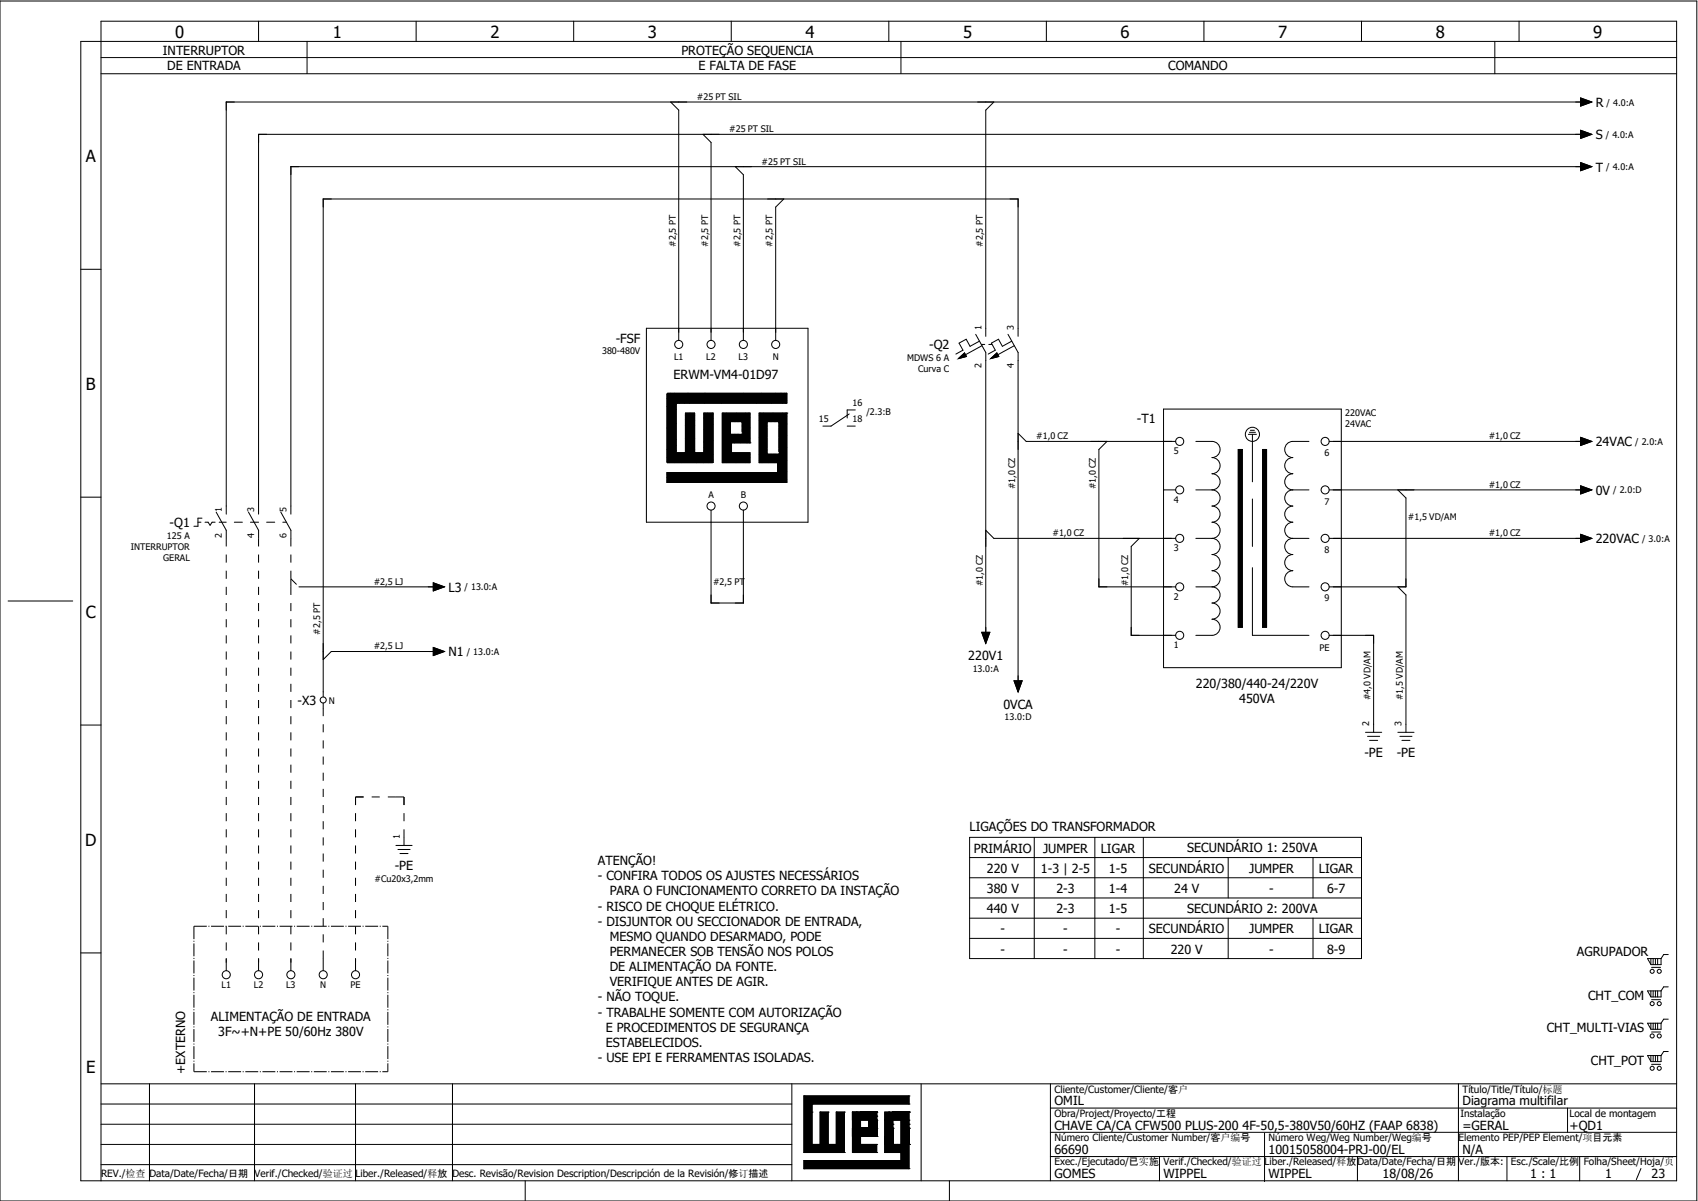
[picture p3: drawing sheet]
<svg xmlns="http://www.w3.org/2000/svg" width="297mm" height="210mm" viewBox="0 0 297 210" stroke-linecap="round" stroke-linejoin="round" font-family="sans-serif">
<defs><g id="words">
<g font-size="2.9">
<text x="30.7" y="6.6">0</text>
<text x="58.2" y="6.6">1</text>
<text x="85.8" y="6.6">2</text>
<text x="113.4" y="6.6">3</text>
<text x="141" y="6.6">4</text>
<text x="168.5" y="6.6">5</text>
<text x="196.1" y="6.6">6</text>
<text x="223.7" y="6.6">7</text>
<text x="251.3" y="6.6">8</text>
<text x="278.9" y="6.6">9</text>
<text x="15" y="28.3">A</text>
<text x="15.1" y="68.2">B</text>
<text x="15" y="108.1">C</text>
<text x="14.9" y="148">D</text>
<text x="15.1" y="187.9">E</text>
</g>
<g font-size="2.2">
<text x="28.5" y="9.6">INTERRUPTOR</text>
<text x="119.2" y="9.6">PROTEÇÃO SEQUENCIA</text>
<text x="29.3" y="12.3">DE ENTRADA</text>
<text x="122.3" y="12.3">E FALTA DE FASE</text>
<text x="204.5" y="12.3">COMANDO</text>
<text x="279.3" y="18.7">R</text>
<text x="279.3" y="24.4">S</text>
<text x="279.3" y="30">T</text>
<text x="107.8" y="60">-FSF</text>
<text x="162.6" y="61.1">-Q2</text>
<text x="117.9" y="66.4">ERWM-VM4-01D97</text>
<text x="199" y="74.1">-T1</text>
<text x="279.3" y="78.1">24VAC</text>
<text x="279.3" y="86.6">0V</text>
<text x="29.7" y="92.3">-Q1</text>
<text x="279.3" y="95.1">220VAC</text>
<text x="78.5" y="103.6">L3</text>
<text x="78.5" y="114.9">N1</text>
<text x="169.5" y="115.5">220V1</text>
<text x="52.1" y="123.4">-X3</text>
<text x="175.6" y="124">0VCA</text>
<text x="209.3" y="120.4">220/380/440-24/220V</text>
<text x="216.9" y="123">450VA</text>
<text x="238.8" y="132.5">-PE</text>
<text x="244.4" y="132.5">-PE</text>
<text x="169.7" y="145.4">LIGAÇÕES DO TRANSFORMADOR</text>
<text x="170.5" y="149.2">PRIMÁRIO</text>
<text x="182.6" y="149.2">JUMPER</text>
<text x="192.6" y="149.2">LIGAR</text>
<text x="207.8" y="149.2">SECUNDÁRIO 1: 250VA</text>
<text x="69.1" y="152.3">-PE</text>
<text x="104.6" y="151.4">ATENÇÃO!</text>
<text x="104.6" y="154">- CONFIRA TODOS OS AJUSTES NECESSÁRIOS</text>
<text x="172.7" y="152.7">220 V</text>
<text x="182.2" y="152.7">1-3 | 2-5</text>
<text x="194.1" y="152.7">1-5</text>
<text x="201.1" y="152.7">SECUNDÁRIO</text>
<text x="218.6" y="152.7">JUMPER</text>
<text x="230.8" y="152.7">LIGAR</text>
<text x="104.6" y="159.3">- RISCO DE CHOQUE ELÉTRICO.</text>
<text x="104.6" y="162">- DISJUNTOR OU SECCIONADOR DE ENTRADA,</text>
<text x="106.7" y="156.7">PARA O FUNCIONAMENTO CORRETO DA INSTAÇÃO</text>
<text x="172.7" y="156.3">380 V</text>
<text x="172.7" y="159.8">440 V</text>
<text x="184.9" y="156.3">2-3</text>
<text x="184.9" y="159.8">2-3</text>
<text x="194.1" y="159.8">1-5</text>
<text x="194.1" y="156.3">1-4</text>
<text x="205.5" y="156.3">24 V</text>
<text x="207.8" y="159.8">SECUNDÁRIO 2: 200VA</text>
<text x="222.1" y="156.3">-</text>
<text x="232.2" y="156.3">6-7</text>
<text x="106.7" y="164.6">MESMO QUANDO DESARMADO, PODE</text>
<text x="106.7" y="167.3">PERMANECER SOB TENSÃO NOS POLOS</text>
<text x="175.1" y="163.3">-</text>
<text x="175.1" y="166.9">-</text>
<text x="186.1" y="163.3">-</text>
<text x="186.1" y="166.9">-</text>
<text x="195.3" y="166.9">-</text>
<text x="195.3" y="163.3">-</text>
<text x="201.1" y="163.3">SECUNDÁRIO</text>
<text x="204.9" y="166.9">220 V</text>
<text x="218.6" y="163.3">JUMPER</text>
<text x="222.1" y="166.9">-</text>
<text x="230.8" y="163.3">LIGAR</text>
<text x="232.2" y="166.9">8-9</text>
<text x="276" y="167.3">AGRUPADOR</text>
<text x="106.7" y="170">DE ALIMENTAÇÃO DA FONTE.</text>
<text x="106.7" y="172.6">VERIFIQUE ANTES DE AGIR.</text>
<text x="36.9" y="178.6">ALIMENTAÇÃO DE ENTRADA</text>
<text x="104.6" y="175.3">- NÃO TOQUE.</text>
<text x="104.6" y="177.9">- TRABALHE SOMENTE COM AUTORIZAÇÃO</text>
<text x="277.9" y="175">CHT_COM</text>
<text x="38.2" y="181.3">3F~+N+PE 50/60Hz 380V</text>
<text x="104.6" y="185.9">- USE EPI E FERRAMENTAS ISOLADAS.</text>
<text x="106" y="180.6">E PROCEDIMENTOS DE SEGURANÇA</text>
<text x="106" y="183.2">ESTABELECIDOS.</text>
<text x="270.7" y="180.6">CHT_MULTI-VIAS</text>
<text x="32.4" y="187.9" transform="rotate(-90 32.4 187.9)">+EXTERNO</text>
<text x="278.4" y="186.3">CHT_POT</text>
<text x="184.5" y="193.5">OMIL</text>
<text x="184.5" y="197.7">CHAVE CA/CA CFW500 PLUS-200 4F-50,5-380V50/60HZ (FAAP 6838)</text>
<text x="256" y="193.5">Diagrama multifilar</text>
<text x="256" y="197.7">=GERAL</text>
<text x="274.7" y="197.7">+QD1</text>
<text x="184.5" y="201.9">66690</text>
<text x="222" y="201.9">10015058004-PRJ-00/EL</text>
<text x="256" y="201.9">N/A</text>
<text x="184.5" y="206.2">GOMES</text>
<text x="203.6" y="206.2">WIPPEL</text>
<text x="222" y="206.2">WIPPEL</text>
<text x="242" y="206.2">18/08/26</text>
<text x="267.8" y="206.2">1 : 1</text>
<text x="280.9" y="206.2">1</text>
<text x="289.1" y="206.2">23</text>
</g>
<g font-size="1.8">
<text x="184.5" y="191.2">Cliente/Customer/Cliente/客户</text>
<text x="256" y="191.2">Título/Title/Título/标题</text>
<text x="184.5" y="195.5">Obra/Project/Proyecto/工程</text>
<text x="255.6" y="195.5">Instalação</text>
<text x="274.7" y="195.5">Local de montagem</text>
<text x="184.5" y="204">Exec./Ejecutado/已实施</text>
<text x="184.5" y="199.7">Número Cliente/Customer Number/客户编号</text>
<text x="203.6" y="204">Verif./Checked/验证过</text>
<text x="221.3" y="204">Liber./Released/释放</text>
<text x="222" y="199.7">Número Weg/Weg Number/Weg编号</text>
<text x="237.6" y="204">Data/Date/Fecha/日期</text>
<text x="255.3" y="204">Ver./版本:</text>
<text x="255.3" y="199.7">Elemento PEP/PEP Element/项目元素</text>
<text x="264.4" y="204">Esc./Scale/比例</text>
<text x="277.2" y="204">Folha/Sheet/Hoja/页</text>
<text x="17.7" y="205.9">REV./检查</text>
<text x="26.2" y="205.9">Data/Date/Fecha/日期</text>
<text x="44.5" y="205.9">Verif./Checked/验证过</text>
<text x="62.2" y="205.9">Liber./Released/释放</text>
<text x="79.2" y="205.9">Desc. Revisão/Revision Description/Descripción de la Revisión/修订描述</text>
</g>
<g font-size="1.6">
<text x="122" y="17.5">#25 PT SIL</text>
<text x="127.6" y="23.2">#25 PT SIL</text>
<text x="281.2" y="18.5">/ 4.0:A</text>
<text x="133.3" y="28.8">#25 PT SIL</text>
<text x="281" y="24.1">/ 4.0:A</text>
<text x="281.1" y="29.8">/ 4.0:A</text>
<text x="118.3" y="43.2" transform="rotate(-90 118.3 43.2)">#2,5 PT</text>
<text x="123.9" y="43.2" transform="rotate(-90 123.9 43.2)">#2,5 PT</text>
<text x="129.6" y="43.2" transform="rotate(-90 129.6 43.2)">#2,5 PT</text>
<text x="135.2" y="43.2" transform="rotate(-90 135.2 43.2)">#2,5 PT</text>
<text x="172" y="43.2" transform="rotate(-90 172 43.2)">#2,5 PT</text>
<text x="171.8" y="57.8" transform="rotate(-90 171.8 57.8)">1</text>
<text x="177.4" y="57.8" transform="rotate(-90 177.4 57.8)">3</text>
<text x="105.4" y="62">380-480V</text>
<text x="118" y="62.9">L1</text>
<text x="123.6" y="62.9">L2</text>
<text x="129.3" y="62.9">L3</text>
<text x="135.2" y="62.9">N</text>
<text x="158.8" y="63.2">MDWS 6 A</text>
<text x="160.7" y="65.1">Curva C</text>
<text x="171.8" y="64.3" transform="rotate(-90 171.8 64.3)">2</text>
<text x="177.4" y="64.3" transform="rotate(-90 177.4 64.3)">4</text>
<text x="149.2" y="71">16</text>
<text x="143.3" y="73.8">15</text>
<text x="149.2" y="73.8">18</text>
<text x="151.6" y="72.7">/2.3:B</text>
<text x="181.4" y="76.9">#1,0 CZ</text>
<text x="235.4" y="72.8">220VAC</text>
<text x="235.4" y="74.7">24VAC</text>
<text x="260.6" y="76.9">#1,0 CZ</text>
<text x="286.2" y="77.9">/ 2.0:A</text>
<text x="205.4" y="79.5">5</text>
<text x="231.8" y="79.8">6</text>
<text x="38.8" y="89.6" transform="rotate(-90 38.8 89.6)">1</text>
<text x="44.5" y="89.6" transform="rotate(-90 44.5 89.6)">3</text>
<text x="50.2" y="89.6" transform="rotate(-90 50.2 89.6)">5</text>
<text x="124" y="87.2">A</text>
<text x="129.6" y="87.2">B</text>
<text x="177.7" y="85.6" transform="rotate(-90 177.7 85.6)">#1,0 CZ</text>
<text x="191.8" y="85.6" transform="rotate(-90 191.8 85.6)">#1,0 CZ</text>
<text x="205.4" y="88">4</text>
<text x="231.8" y="88.3">7</text>
<text x="260.6" y="85.4">#1,0 CZ</text>
<text x="282.3" y="86.4">/ 2.0:D</text>
<text x="29.2" y="94.3">125 A</text>
<text x="38.8" y="94.1" transform="rotate(-90 38.8 94.1)">2</text>
<text x="44.5" y="94.1" transform="rotate(-90 44.5 94.1)">4</text>
<text x="50.2" y="94.1" transform="rotate(-90 50.2 94.1)">6</text>
<text x="184.2" y="93.9">#1,0 CZ</text>
<text x="246.4" y="91">#1,5 VD/AM</text>
<text x="260.6" y="93.9">#1,0 CZ</text>
<text x="287.4" y="94.8">/ 3.0:A</text>
<text x="22.9" y="96.2">INTERRUPTOR</text>
<text x="28.6" y="98.1">GERAL</text>
<text x="205.4" y="96.5">3</text>
<text x="231.8" y="96.8">8</text>
<text x="65.4" y="102.3">#2,5 LJ</text>
<text x="81.3" y="103.3">/ 13.0:A</text>
<text x="124.8" y="102.3">#2,5 PT</text>
<text x="172" y="102.6" transform="rotate(-90 172 102.6)">#1,0 CZ</text>
<text x="197.4" y="102.6" transform="rotate(-90 197.4 102.6)">#1,0 CZ</text>
<text x="205.4" y="105">2</text>
<text x="231.8" y="105.3">9</text>
<text x="56" y="111.1" transform="rotate(-90 56 111.1)">#2,5 PT</text>
<text x="65.4" y="113.7">#2,5 LJ</text>
<text x="205.4" y="113.5">1</text>
<text x="231" y="113.9">PE</text>
<text x="81.7" y="114.6">/ 13.0:A</text>
<text x="170.2" y="117.5">13.0:A</text>
<text x="57.6" y="123.1">N</text>
<text x="239.9" y="122.5" transform="rotate(-90 239.9 122.5)">#4,0 VD/AM</text>
<text x="245.5" y="122.5" transform="rotate(-90 245.5 122.5)">#1,5 VD/AM</text>
<text x="175.8" y="126">13.0:D</text>
<text x="239.7" y="127" transform="rotate(-90 239.7 127)">2</text>
<text x="245.3" y="127" transform="rotate(-90 245.3 127)">3</text>
<text x="70" y="146.8" transform="rotate(-90 70 146.8)">1</text>
<text x="65.5" y="154.3">#Cu20x3,2mm</text>
<text x="38.8" y="172.9">L1</text>
<text x="44.4" y="172.9">L2</text>
<text x="50.1" y="172.9">L3</text>
<text x="56" y="172.9">N</text>
<text x="61.3" y="172.9">PE</text>
</g>
</g></defs>
<g fill="none" stroke="#000" stroke-width=".18">
<path d="M0 .2h297v210h-297zM17.7 10.1h275.7M17.7 12.9h275.7M45.3 3.7v3.5M53.7 7.2v5.7M72.8 3.7v3.5M100.4 3.7v3.5M117.4 17.9l1.4 1.4v40.3M128 3.7v3.5M155.6 3.7v3.5M157.7 7.2v5.7M173.9 17.9l-1.4 1.4v39.6"/>
<path d="M183.1 3.7v3.5M210.7 3.7v3.5M238.3 3.7v3.5M261.6 7.2v5.7M265.9 3.7v3.5M276.6 17.1l2 .8-2 .7zM277.2 17.9h-237.6v72.1M293.4 7.2h-279.3v199.4h279.3v-202.9h-275.7v202.9M123 23.5l1.4 1.4v34.7M128.7 29.2l1.4 1.4v29M137.2 34.8l-1.4 1.4v23.4M276.6 22.8l2 .7-2 .7z"/>
<path d="M276.6 28.5l2 .7-2 .7zM277.2 23.5h-231.9v66.5M277.2 29.2h-226.3v60.8M14.1 47.1h3.6M113.1 57.4h28.3v34h-28.3zM170.8 58.5l1.7 3.2v49.5M171.4 59.7l-1.6 .9-.7-1.2-1.2 .6 .6 1.3-1.2 .7M176.4 58.5l1.8 3.2v58M177.1 59.7l-1.7 .9-.6-1.2-1.3 .6 .7 1.3-1.2 .7M178.2 58.9v-24.1h-121.6v87.2M118.3 70.6h.1M118.3 70.6v8.6h1.7v-6.9h1.6v6.9h1.5"/>
<path d="M123.2 79.2h-.1M126.4 72.3h4.9v5.2h-3.3v1.7h3.3v1.8h-4.9zM131.3 77.5h.1M137.7 68.8h-20.8l-.2 .2 .1 12 8-.1v-8.6h-1.6v6.9M137.7 68.8h.1M137.7 72.3h.1M137.7 68.8v1.8h-19.4M148.3 74.6h1.4M148.6 72.4l-3.2 2.2h-1.4M149.7 71.7h-1.4v1.5M167.7 62.8l1.1-1 .3 .6zM171.8 60.3h.5"/>
<path d="M171.9 60.5l-2.9 1.6M173.1 60.3h.5M173.4 62.8l1.1-1 .3 .6zM177.5 60.5l-2.9 1.6M178.2 75.8l1.4 1.4h26.2M193.7 77.2l-1.4 1.5v24h13.5M203.6 71.6h31.1v45.2h-31.1zM209.3 77.2h2.8a1.41 1.41 0 0 1 1.4 1.5 1.41 1.41 0 0 1-1.4 1.4 1.41 1.41 0 0 1 1.4 1.4 1.41 1.41 0 0 1-1.4 1.4 1.41 1.41 0 0 1 1.4 1.4 1.41 1.41 0 0 1-1.4 1.4M216.7 78.7h.7v31.1h-.7zM218.5 76h1.4M218.7 75.7h1M218.8 75.3h.7"/>
<path d="M219.2 76v8.3M221 78.7h.7v31.1h-.7zM229.1 77.2h-2.8a1.41 1.41 0 0 0-1.5 1.5 1.41 1.41 0 0 0 1.5 1.4 1.41 1.41 0 0 0-1.5 1.4 1.41 1.41 0 0 0 1.5 1.4 1.41 1.41 0 0 0-1.5 1.4 1.41 1.41 0 0 0 1.5 1.4M232.6 77.2h44.6M276.6 76.5l2 .7-2 .8zM14.1 87h3.6M34.6 91.4h.6M35.4 90.7h-.8v1.4h-.7M35.9 91.4h.5l.4 .5 .3-.5h.6M37.8 89.6l1.8 3.2v1.4M38.4 91.4h1.2M41 91.4h1.4"/>
<path d="M43.5 89.6l1.8 3.2v1.4M43.8 91.4h1.5M46.7 91.4h1.4M49.1 89.6l1.8 3.2v1.4M49.5 91.4h.6M116.7 82.7h19.4v-1.7h-3.2v-8.7h4.8v12.1h-21zM124.4 89.3v16.2h5.7v-16.2M172.5 92.8l1.4 1.4h31.9M199.4 94.2l-1.4 1.4v15.6h7.8M203.6 85.7h2.2M209.3 94.2h2.8M209.3 85.7h2.8"/>
<path d="M212.1 85.7a1.41 1.41 0 0 1 1.4 1.4 1.41 1.41 0 0 1-1.4 1.5 1.41 1.41 0 0 1 1.4 1.4 1.41 1.41 0 0 1-1.4 1.4 1.41 1.41 0 0 1 1.4 1.4 1.41 1.41 0 0 1-1.4 1.4M212.1 94.2a1.41 1.41 0 0 1 1.4 1.4 1.41 1.41 0 0 1-1.4 1.4 1.41 1.41 0 0 1 1.4 1.5 1.41 1.41 0 0 1-1.4 1.4 1.41 1.41 0 0 1 1.4 1.4 1.41 1.41 0 0 1-1.4 1.4M219.2 99.3v11.9h9.9M219.2 87.3v8.3M226.3 94.2a1.41 1.41 0 0 0-1.5 1.4 1.41 1.41 0 0 0 1.5 1.4 1.41 1.41 0 0 0-1.5 1.5 1.41 1.41 0 0 0 1.5 1.4 1.41 1.41 0 0 0-1.5 1.4 1.41 1.41 0 0 0 1.5 1.4h2.8M226.3 85.7a1.41 1.41 0 0 0-1.5 1.4 1.41 1.41 0 0 0 1.5 1.5 1.41 1.41 0 0 0-1.5 1.4 1.41 1.41 0 0 0 1.5 1.4 1.41 1.41 0 0 0-1.5 1.4 1.41 1.41 0 0 0 1.5 1.4M226.3 94.2h2.8M226.3 85.7h2.8M232.6 94.2h44.6M232.6 85.7h44.6M244.6 85.7l1.5 1.4v15.6h-13.5M276.6 85l2 .7-2 .7z"/>
<path d="M276.6 93.5l2 .7-2 .7zM1.4 105.2h11.3M52.3 102.7h24.1M75.8 102l2 .7-2 .7zM75.8 113.3l2 .7-2 .7zM76.4 114h-18.4l-1.4 1.4M171.8 110.7h1.4l-.7 1.9zM177.5 119.1h1.4l-.7 2zM209.3 102.7h2.8M212.1 102.7a1.41 1.41 0 0 1 1.4 1.4 1.41 1.41 0 0 1-1.4 1.4 1.41 1.41 0 0 1 1.4 1.4 1.41 1.41 0 0 1-1.4 1.5 1.41 1.41 0 0 1 1.4 1.4 1.41 1.41 0 0 1-1.4 1.4h-2.8M232.6 111.2h7.8v17M244.6 102.7l1.5 1.4v24.1"/>
<path d="M14.1 126.9h3.6M56.6 123v.9M239 128.2h2.8M239.3 128.9h2.2M239.7 129.6h1.4M244.6 128.2h2.9M245 128.9h2.1M245.4 129.6h1.4M69.3 148h2.8M69.6 148.7h2.2M70 149.4h1.4M70.7 146.5v1.5"/>
<path d="M169.7 146.5h68.6v21.3h-68.6zM169.7 150.1h68.6M169.7 153.6h68.6M169.7 157.1h68.6M181 146.5v21.3M191.6 146.5v21.3M200.1 146.5v21.3M214.9 150.1v7M229.8 150.1v7M14.1 166.8h3.6M39.6 167.8v2.1M45.3 167.8v2.1"/>
<path d="M50.9 167.8v2.1M56.6 167.8v2.1M62.2 167.8v2.1M169.7 160.7h68.6M169.7 164.2h68.6M214.9 160.7v7.1M229.8 160.7v7.1M288.3 167.8h2.4v1h-1.8zM288.3 173.4h2.4v1.1h-1.8zM288.3 179.1h2.4v1h-1.8zM288.9 167.8v.9M288.9 173.4v1"/>
<path d="M288.9 179.1v1M289.1 169.3h1.5M289.1 174.9h1.5M289.3 167.8v1M289.3 173.4v1.1M289.3 179.1v1M289.7 167.8v1M289.7 173.4v1.1M289.7 179.1v1M290.1 167.8v1M290.1 173.4v1.1M290.1 179.1v1"/>
<path d="M292 167h-.8l-.5 .8M292 172.7h-.8l-.5 .7M292 178.4h-.8l-.5 .7M17.7 193.2h120.9M17.7 196.7h120.9M17.7 189.7h275.7M26.2 189.7v16.9M44.5 189.7v16.9M62.2 189.7v16.9M79.2 189.7v16.9M138.6 189.7v16.9M140.7 191.8h.1"/>
<path d="M140.7 191.8v9.9M140.7 191.8h18.4M142.1 193.2h.1M142.1 194.6h.1M142.1 193.2h17M142.1 193.2v7.1M143.5 194.6h.1M143.5 194.6v5.7M143.5 194.6h1.4M144.9 194.6h.1M144.9 194.6v5.7M146.4 194.6h.1"/>
<path d="M146.4 194.6h1.4M146.4 194.6v5.7M147.8 194.6h.1M147.8 194.6v7.1M149.2 198.9h.1M149.2 196h.1M149.2 194.6h4.2M149.2 198.9h4.2M149.2 194.6l.7 4.3M149.2 194.6v7.1M149.2 197.4h4.2M149.2 196h4.2"/>
<path d="M149.9 197.4h.1M149.9 194.6h.1M150.6 198.9h.1M150.6 197.4h.1M150.6 194.6h.1M150.6 194.6v5.7M152 198.9h.1M152 194.6h.1M152 194.6v4.3M153.4 198.9h.1M153.4 197.4h.1M153.4 196h.1"/>
<path d="M153.4 194.6h.1M153.4 195.3h.1M153.4 194.6v4.3M154.8 198.9h.1M154.8 196h.1M154.8 196h4.3M155.6 194.6h.1M156.3 194.6h.1M156.3 197.4h.1M156.3 196.7h.1M156.3 196v4.3M157.7 196h.1"/>
<path d="M157.7 196v4.3M159.1 191.8h.1M159.1 193.2h.1M159.1 196h.1M159.1 194.6h.1M159.1 197.4h.1M159.1 196.7h.1M159.1 194.6h-4.3v7.1M159.1 191.8v1.4M159.1 194.6v9.9M161.2 189.7v16.9M183.8 189.7v16.9"/>
<path d="M183.8 193.9h109.6M183.8 198.2h109.6M221.3 198.3v8.5M255.3 189.7v16.9M274.3 193.9v4.3M288.3 184.7h2.4v1.1h-1.8zM288.9 184.7v1M289.1 186.3h1.5M289.1 180.6h1.5M289.3 184.7v1.1M289.7 184.7v1.1M290.1 184.7v1.1"/>
<path d="M292 184h-.8l-.5 .7M17.7 200.3h120.9M17.7 203.8h120.9M91.9 206.6v3.6M140.7 203.1h.1M140.7 204.5h.1M140.7 201.7h.1M140.7 201.7h7.1M140.7 203.1h17M140.7 203.1v1.4M140.7 204.5h18.4M142.1 200.3h.1"/>
<path d="M142.1 200.3h1.4M143.5 200.3h.1M144.9 200.3h.1M144.9 200.3h1.5M146.4 200.3h.1M147.8 201.7h.1M149.2 201.7h.1M149.2 201.7h4.2M150.6 200.3h.1M150.6 200.3h2.8M153.4 201.7h.1M153.4 200.3h.1"/>
<path d="M153.4 200.3v1.4M154.8 201.7h.1M154.8 200.3h.1M154.8 200.3h4.3M154.8 201.7h2.9M156.3 200.3h.1M157 200.3h.1M157.7 201.7h.1M157.7 203.1h.1M157.7 200.3h.1M157.7 201.7v1.4M159.1 204.5h.1"/>
<path d="M159.1 200.3h.1M166.2 206.6v3.6M183.8 202.4h109.6M202.9 202.4v4.2M237.6 202.4v4.2M263.7 202.4v4.2M276.5 202.4v4.2M287.2 204.5l-.8 1.9"/>
<circle cx="118.8" cy="60.3" r=".71"/>
<circle cx="124.4" cy="60.3" r=".71"/>
<circle cx="130.1" cy="60.3" r=".71"/>
<circle cx="135.8" cy="60.3" r=".71"/>
<circle cx="206.5" cy="77.2" r=".71"/>
<circle cx="219.2" cy="76" r="1.24"/>
<circle cx="231.9" cy="77.2" r=".71"/>
<circle cx="124.4" cy="88.6" r=".71"/>
<circle cx="130.1" cy="88.6" r=".71"/>
<circle cx="206.5" cy="94.2" r=".71"/>
<circle cx="206.5" cy="85.7" r=".71"/>
<circle cx="231.9" cy="94.2" r=".71"/>
<circle cx="231.9" cy="85.7" r=".71"/>
<circle cx="206.5" cy="111.2" r=".71"/>
<circle cx="206.5" cy="102.7" r=".71"/>
<circle cx="231.9" cy="111.2" r=".71"/>
<circle cx="231.9" cy="102.7" r=".71"/>
<circle cx="56.6" cy="122.5" r=".53"/>
<circle cx="39.6" cy="170.6" r=".71"/>
<circle cx="45.3" cy="170.6" r=".71"/>
<circle cx="50.9" cy="170.6" r=".71"/>
<circle cx="56.6" cy="170.6" r=".71"/>
<circle cx="62.2" cy="170.6" r=".71"/>
<circle cx="289.2" cy="175.6" r=".35"/>
<circle cx="289.2" cy="170" r=".35"/>
<circle cx="290.4" cy="175.6" r=".35"/>
<circle cx="290.4" cy="170" r=".35"/>
<circle cx="289.2" cy="186.9" r=".35"/>
<circle cx="289.2" cy="181.3" r=".35"/>
<circle cx="290.4" cy="186.9" r=".35"/>
<circle cx="290.4" cy="181.3" r=".35"/>
</g>
<g fill="#000" stroke="#000" stroke-width=".18">
<path d="M276.6 17.1l2 .8-2 .7zM276.6 22.8l2 .7-2 .7zM276.6 28.5l2 .7-2 .7zM116.9 68.8h20.8v1.7l-19.4 .1v8.6h1.7v-6.9h1.6v6.9h1.6v-6.9h1.6v8.6l-8 .1-.1-12zM126.4 72.3h4.9v5.2h-3.3v1.7h3.3v1.8h-4.9zM116.7 82.7h19.4v-1.7h-3.2v-8.7h4.8v12.1h-21zM167.7 62.8l1.1-1 .3 .6zM173.4 62.8l1.1-1 .3 .6zM276.6 76.5l2 .7-2 .8zM276.6 85l2 .7-2 .7zM276.6 93.5l2 .7-2 .7zM75.8 102l2 .7-2 .7z"/>
<path d="M75.8 113.3l2 .7-2 .7zM171.8 110.7h1.4l-.7 1.9zM177.5 119.1h1.4l-.7 2zM216.7 78.7h.7v31.1h-.7zM221 78.7h.7v31.1h-.7zM140.7 191.8h18.4v1.4h-17v7.1h1.4v-5.7h1.4v5.7h1.5v-5.7h1.4v7.1h-7.1zM149.2 197.4h4.2h-2.8h2.8h-2.8h2.8h-2.8h2.8h-2.8h2.8v1.5h-4.2zM149.2 194.6h4.2h-2.8h2.8h-2.8h2.8h-2.8h2.8h-2.8h2.8v1.4h-4.2zM152 194.6h1.4v4.3v-2.9v2.9v-2.9v2.9v-2.9v2.9v-2.9v2.9h-1.4zM140.7 203.1h17v-1.4h-2.9v-2.8v1.4v-1.4v1.4h4.3v4.2h-18.4zM154.8 194.6h4.3h-2.8h2.8h-2.8h2.8h-2.8h2.8h-2.8h2.8v1.4h-4.3zM154.8 196h1.5v4.3v-2.9v2.9v-2.9v2.9v-2.9v2.9v-2.9v2.9h-1.5z"/>
<path d="M157.7 196h1.4v4.3v-2.9v2.9v-2.9v2.9v-2.9v2.9v-2.9v2.9h-1.4zM149.2 194.6l.7 4.3-.7-4.3h1.4v4.3h2.8h-2.8v1.4h2.8v1.4h-4.2z"/>
</g>
<g fill="none" stroke="#000" stroke-width=".18" stroke-dasharray="1.4 1.4" stroke-linecap="butt">
<path d="M39.6 94.2v74.3M45.3 94.2v74.3M50.9 94.2v8.5M50.9 102.7v65.8M50.9 101.3v2.8M50.9 101.3l1.4 1.4M56.6 123.9v44.6M62.2 139.5h8.5M62.2 139.5v29M62.2 139.5h1.4M62.2 139.5v1.4M69.3 139.5h1.4"/>
<path d="M70.7 139.5v7M70.7 139.5v1.4"/>
</g>
<g fill="#fff" stroke="#fff" stroke-width=".18">
<path d="M128 74h1.6v1.8h-1.6z"/>
<path d="M134.5 74h1.6v5.2h-1.6z"/>
</g>
<path d="M128 74h1.6v1.8h-1.6zM129.6 75.8h.1M134.5 74h1.6v5.2h-1.6zM136.1 79.2h.1" fill="none" stroke="#fff" stroke-width=".18"/>
<path d="M33.9 162.1h34M33.9 162.1v25.5M67.9 162.1v25.5M33.9 187.6h34" fill="none" stroke="#000" stroke-width=".18" stroke-dasharray="2.3 .3 .2 .3" stroke-linecap="butt"/>
<use href="#words"/>
</svg>
